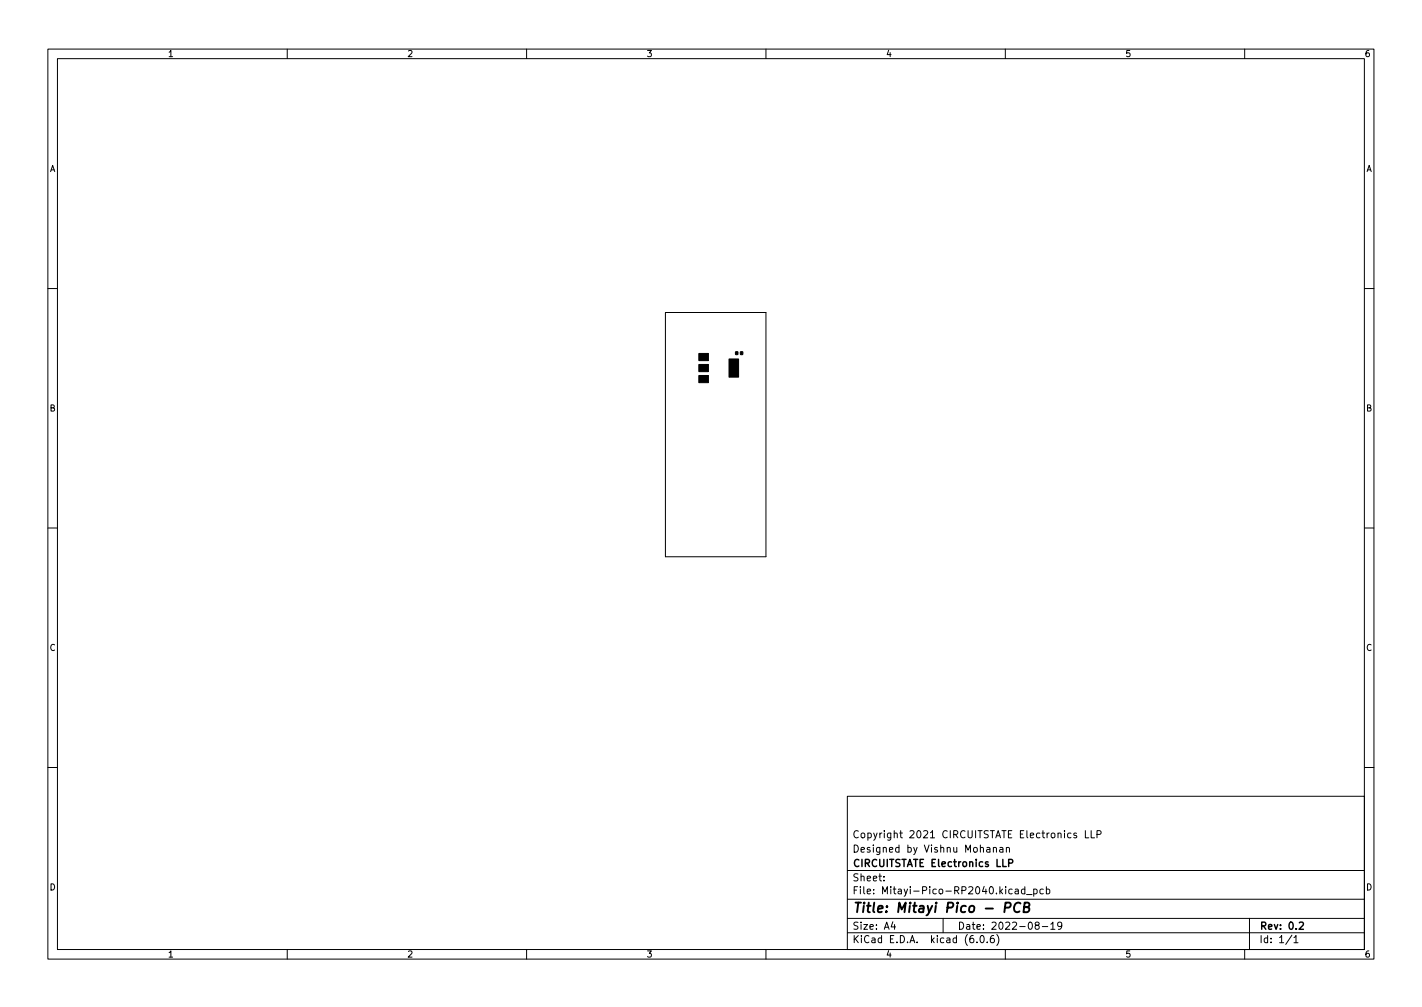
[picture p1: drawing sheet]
<svg xmlns="http://www.w3.org/2000/svg" width="297mm" height="210mm" viewBox="0 0 297 210" stroke-linecap="round" stroke-linejoin="round" font-family="sans-serif">
<defs><g id="words">
<text font-size="2.8" x="178" y="190.6">Title: Mitayi Pico - PCB</text>
<g font-size="2.1">
<text x="178" y="178">Designed by Vishnu Mohanan</text>
<text x="178" y="175">Copyright 2021 CIRCUITSTATE Electronics LLP</text>
<text x="178" y="184">Sheet:</text>
<text x="178" y="181">CIRCUITSTATE Electronics LLP</text>
<text x="178" y="186.7">File: Mitayi-Pico-RP2040.kicad_pcb</text>
<text x="178" y="196.9">KiCad E.D.A. kicad (6.0.6)</text>
<text x="178" y="194.1">Size: A4</text>
<text x="200" y="194.1">Date: 2022-08-19</text>
<text x="263" y="194.1">Rev: 0.2</text>
<text x="263" y="196.9">Id: 1/1</text>
</g>
<g font-size="1.8">
<text x="35" y="11.9">1</text>
<text x="85" y="11.9">2</text>
<text x="135" y="11.9">3</text>
<text x="185" y="11.9">4</text>
<text x="235" y="11.9">5</text>
<text x="285" y="11.9">6</text>
<text x="10.3" y="35.9">A</text>
<text x="285.3" y="35.9">A</text>
<text x="10.3" y="85.9">B</text>
<text x="285.3" y="85.9">B</text>
<text x="10.3" y="135.9">C</text>
<text x="285.3" y="135.9">C</text>
<text x="10.3" y="185.9">D</text>
<text x="285.3" y="185.9">D</text>
<text x="35" y="199.9">1</text>
<text x="85" y="199.9">2</text>
<text x="135" y="199.9">3</text>
<text x="185" y="199.9">4</text>
<text x="235" y="199.9">5</text>
<text x="285" y="199.9">6</text>
</g>
</g></defs>
<g fill="none" stroke="#000" stroke-width=".21">
<path d="M10 10.2h277v190.1h-277zM12 12.2h273v186.1h-273zM60 10.2v2M110 10.2v2M160 10.2v2M210 10.2v2M260 10.2v2M10 60.2h2M139 65.2h21v51h-21zM285 60.2h2M10 110.2h2M285 110.2h2"/>
<path d="M10 160.2h2M177 166.3h108v32h-108zM206.1 177h.6l.1 .9M206.8 177.3l-.5 .1-.2 .2 .2 .3h.5M207.5 177.1l.2-.2 .4 .1v.9M207.5 176.9v1M208.9 177h.5l.1 .9M209.5 177.3l-.5 .1-.2 .2 .2 .3h.5M210.2 177.1l.2-.2 .4 .1 .1 .9M210.2 176.9v1M223.7 174l-.4-.1-.3 .3 .1 .7h.6M224.9 174l-.4-.1-.2 .2 .1 .3 .5 .1v.4h-.6"/>
<path d="M226.7 173.4v1.5h.7M227.9 173.4v1.5h.7M229.1 174.2l.8-.1 .1-.2-.1-.3-.8-.2v1.5M285 160.2h2M60 198.3v2M110 198.3v2M160 198.3v2M177 194.8h108M177 191.8h108M177 187.8h108M177 181.8h108M184.6 183.8v.1"/>
<path d="M184.6 183v.1M186.5 192.5l-.4 1h1M186.9 193v1M197 191.8v3M204.1 196.7v.1M204.9 195.4l.2-.1a.8 .8 0 0 1 .5 .8 .8 .8 0 0 1-.5 .7 1 1 0 0 1-.2-1.4zM206.2 196.7v.1M207.6 195.3l-.5 .1a1.01 1.01 0 0 0 0 1.4l.5-.1 .1-.5-.3-.3-.4 .1-.1 .2M208.2 195.1a1.72 1.72 0 0 1 0 2.3M210 198.3v2M212.1 185.7h.5l.1 .9M212.7 186l-.5 .1-.2 .2 .2 .3h.5"/>
<path d="M214.1 185.7l-.5-.1-.2 .3 .1 .7h.6M214.1 185.1v1.5M214.4 186.8h1.2M215.9 185.7l.5-.1 .2 .3-.1 .7h-.6M215.9 185.6v1.5M216.5 193.2l-.3-.3 .1-.2 .2-.2 .4 .1 .2 .2-.1 .2-.6 .2-.2 .3 .1 .4 .2 .1h.3l.3-.3v-.2l-.3-.3M217.7 193.5h1.2M217.9 185.7l-.4-.1-.3 .3 .2 .7h.5M218.6 185.7l.4-.1 .3 .3-.2 .7h-.5M218.6 185.1v1.5M219.5 193l.4-.5v1.5M219.5 194h.9"/>
<path d="M221.8 193.2l-.3 .3h-.3l-.3-.3 .2-.6 .4-.1 .2 .2a.99 .99 0 0 1-.3 1.3h-.3M260 198.3v2M261 191.8v6.5M269.9 195.3l-1.3 1.9M270.3 195.8l.4-.5v1.5M270.3 196.8h.8"/>
</g>
<path d="M210.7 180.2l.7-.1 .2-.2-.1-.3-.8-.2v1.5M271.4 192.7l.6-.2 .3 .5-1 1h1" fill="none" stroke="#000" stroke-width=".3"/>
<path d="M209.9 189.5h.8l.3-.2a.51 .51 0 0 0-.2-.8h-.8l-.2 2M213.2 188.7a.88 .88 0 0 0-1-.1 .88 .88 0 0 0-.4 1 .69 .69 0 0 0 .3 .8 .69 .69 0 0 0 .9-.1M213.9 189.4h.7l.3-.2 .1-.4-.1-.2-.9-.1-.2 2h.8l.3-.2a.53 .53 0 0 0 0-.8l-.3-.1" fill="none" stroke="#000" stroke-width=".4"/>
<path d="M146 78.4h2v1.5h-2zM146 76.1h2v1.5h-2zM146 73.8h2v1.5h-2zM152.3 74.9h2v3.8h-2zM153.7 73.5h.4v.5h-.4zM154.7 73.5h.4v.5h-.4z" fill="#000" stroke="#000" stroke-width=".21"/>
<use href="#words"/>
</svg>
